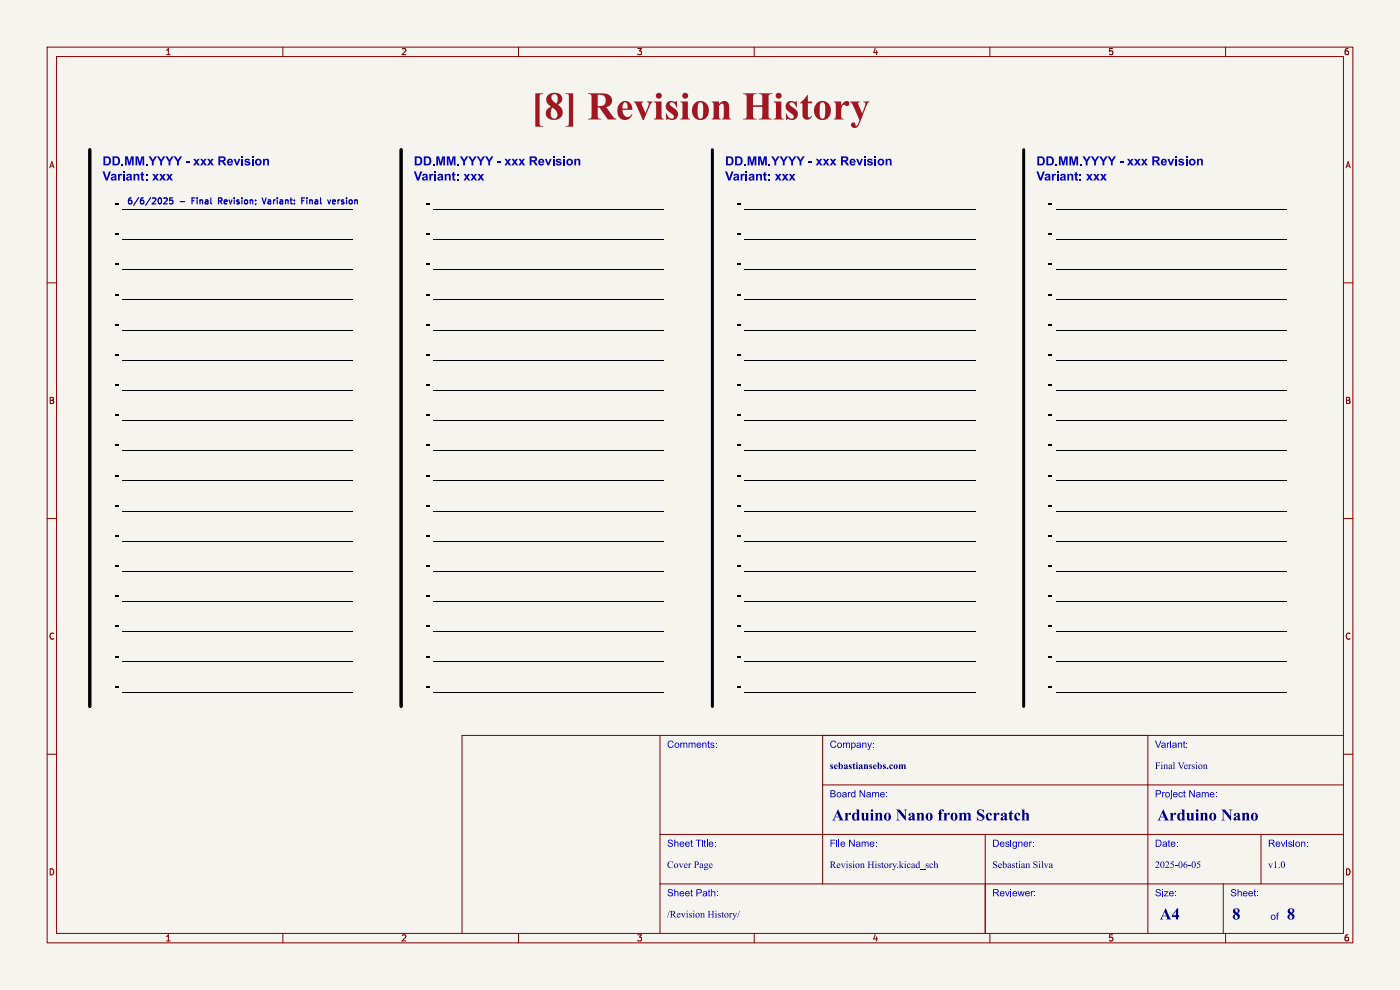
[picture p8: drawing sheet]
<svg xmlns="http://www.w3.org/2000/svg" width="297mm" height="210mm" viewBox="0 0 297 210" stroke-linecap="round" stroke-linejoin="round" font-family="sans-serif">
<defs><g id="words">
<text font-size="8.4" fill="#a21622" x="112.7" y="27.5">[8] RevisionHistory</text>
<g font-size="3.5" fill="#00007f">
<text x="176.5" y="174.9">ArduinoNanofromScratch</text>
<text x="245.5" y="174.9">ArduinoNano</text>
<text x="246" y="195.9">A4</text>
<text x="261.4" y="196">8</text>
<text x="273" y="196">8</text>
</g>
<g font-size="2.7" fill="#0000c2">
<text x="21.7" y="36.2">DD.MM.YYYY - xxx Revision</text>
<text x="21.7" y="39.4">Variant: xxx</text>
<text x="87.8" y="36.2">DD.MM.YYYY - xxx Revision</text>
<text x="87.8" y="39.4">Variant: xxx</text>
<text x="153.8" y="36.2">DD.MM.YYYY - xxx Revision</text>
<text x="153.8" y="39.4">Variant: xxx</text>
<text x="219.9" y="36.2">DD.MM.YYYY - xxx Revision</text>
<text x="219.9" y="39.4">Variant: xxx</text>
</g>
<g font-size="2.7">
<text x="24.3" y="45.1">- _________________________________</text>
<text x="90.3" y="45.1">- _________________________________</text>
<text x="156.4" y="45.1">- _________________________________</text>
<text x="222.4" y="45.1">- _________________________________</text>
<text x="24.3" y="51.5">- _________________________________</text>
<text x="90.3" y="51.5">- _________________________________</text>
<text x="156.4" y="51.5">- _________________________________</text>
<text x="222.4" y="51.5">- _________________________________</text>
<text x="24.3" y="57.9">- _________________________________</text>
<text x="90.3" y="57.9">- _________________________________</text>
<text x="156.4" y="57.9">- _________________________________</text>
<text x="222.4" y="57.9">- _________________________________</text>
<text x="24.3" y="64.3">- _________________________________</text>
<text x="90.3" y="64.3">- _________________________________</text>
<text x="156.4" y="64.3">- _________________________________</text>
<text x="222.4" y="64.3">- _________________________________</text>
<text x="24.3" y="70.7">- _________________________________</text>
<text x="90.3" y="70.7">- _________________________________</text>
<text x="156.4" y="70.7">- _________________________________</text>
<text x="222.4" y="70.7">- _________________________________</text>
<text x="24.3" y="77.1">- _________________________________</text>
<text x="90.3" y="77.1">- _________________________________</text>
<text x="156.4" y="77.1">- _________________________________</text>
<text x="222.4" y="77.1">- _________________________________</text>
<text x="24.3" y="83.5">- _________________________________</text>
<text x="90.3" y="83.5">- _________________________________</text>
<text x="156.4" y="83.5">- _________________________________</text>
<text x="222.4" y="83.5">- _________________________________</text>
<text x="24.3" y="89.9">- _________________________________</text>
<text x="90.3" y="89.9">- _________________________________</text>
<text x="156.4" y="89.9">- _________________________________</text>
<text x="222.4" y="89.9">- _________________________________</text>
<text x="24.3" y="96.3">- _________________________________</text>
<text x="90.3" y="96.3">- _________________________________</text>
<text x="156.4" y="96.3">- _________________________________</text>
<text x="222.4" y="96.3">- _________________________________</text>
<text x="24.3" y="102.7">- _________________________________</text>
<text x="90.3" y="102.7">- _________________________________</text>
<text x="156.4" y="102.7">- _________________________________</text>
<text x="222.4" y="102.7">- _________________________________</text>
<text x="24.3" y="109.1">- _________________________________</text>
<text x="90.3" y="109.1">- _________________________________</text>
<text x="156.4" y="109.1">- _________________________________</text>
<text x="222.4" y="109.1">- _________________________________</text>
<text x="24.3" y="115.5">- _________________________________</text>
<text x="90.3" y="115.5">- _________________________________</text>
<text x="156.4" y="115.5">- _________________________________</text>
<text x="222.4" y="115.5">- _________________________________</text>
<text x="24.3" y="121.9">- _________________________________</text>
<text x="90.3" y="121.9">- _________________________________</text>
<text x="156.4" y="121.9">- _________________________________</text>
<text x="222.4" y="121.9">- _________________________________</text>
<text x="24.3" y="128.3">- _________________________________</text>
<text x="90.3" y="128.3">- _________________________________</text>
<text x="156.4" y="128.3">- _________________________________</text>
<text x="222.4" y="128.3">- _________________________________</text>
<text x="24.3" y="134.7">- _________________________________</text>
<text x="90.3" y="134.7">- _________________________________</text>
<text x="156.4" y="134.7">- _________________________________</text>
<text x="222.4" y="134.7">- _________________________________</text>
<text x="24.3" y="141.1">- _________________________________</text>
<text x="90.3" y="141.1">- _________________________________</text>
<text x="156.4" y="141.1">- _________________________________</text>
<text x="222.4" y="141.1">- _________________________________</text>
<text x="24.3" y="147.5">- _________________________________</text>
<text x="90.3" y="147.5">- _________________________________</text>
<text x="156.4" y="147.5">- _________________________________</text>
<text x="222.4" y="147.5">- _________________________________</text>
</g>
<g font-size="2.1" fill="#00f">
<text x="141.5" y="159.2">Comments:</text>
<text x="176" y="159.2">Company:</text>
<text x="245" y="159.2">Variant:</text>
<text x="176" y="169.7">Board Name:</text>
<text x="245" y="169.7">Project Name:</text>
<text x="141.5" y="180.2">Sheet Title:</text>
<text x="176" y="180.2">File Name:</text>
<text x="210.5" y="180.2">Designer:</text>
<text x="245" y="180.2">Date:</text>
<text x="269" y="180.2">Revision:</text>
<text x="141.5" y="190.7">Sheet Path:</text>
<text x="210.5" y="190.7">Reviewer:</text>
<text x="245" y="190.7">Size:</text>
<text x="261" y="190.7">Sheet:</text>
<text x="269.5" y="195.7">of</text>
</g>
<g font-size="2.1" fill="#00007f">
<text x="176" y="163.7">sebastiansebs.com</text>
<text x="245" y="163.7">FinalVersion</text>
<text x="141.5" y="184.7">CoverPage</text>
<text x="176" y="184.7">RevisionHistory.kicad_sch</text>
<text x="210.5" y="184.7">SebastianSilva</text>
<text x="245" y="184.7">2025-06-05</text>
<text x="269" y="184.7">v1.0</text>
<text x="141.5" y="195.2">/RevisionHistory/</text>
</g>
<g font-size="1.8" fill="#840000">
<text x="35" y="11.9">1</text>
<text x="85" y="11.9">2</text>
<text x="135" y="11.9">3</text>
<text x="185" y="11.9">4</text>
<text x="235" y="11.9">5</text>
<text x="285" y="11.9">6</text>
<text x="10.3" y="35.9">A</text>
<text x="285.3" y="35.9">A</text>
<text x="10.3" y="85.9">B</text>
<text x="285.3" y="85.9">B</text>
<text x="10.3" y="135.9">C</text>
<text x="285.3" y="135.9">C</text>
<text x="10.3" y="185.9">D</text>
<text x="285.3" y="185.9">D</text>
<text x="35" y="199.9">1</text>
<text x="85" y="199.9">2</text>
<text x="135" y="199.9">3</text>
<text x="185" y="199.9">4</text>
<text x="235" y="199.9">5</text>
<text x="285" y="199.9">6</text>
</g>
<g font-size="1.8" fill="#0000c2">
<text x="26.8" y="43.7">6/6/2025</text>
<text x="38.1" y="43.7">-</text>
<text x="41.2" y="43.7">Final</text>
<text x="47.3" y="43.7">Revision;</text>
<text x="57.3" y="43.7">Variant:</text>
<text x="66" y="43.7">Final</text>
<text x="72.1" y="43.7">version</text>
</g>
</g></defs>
<path d="M0 0h297v210h-297z" fill="#f5f4ef" stroke="#f5f4ef" stroke-width=".21"/>
<g fill="none" stroke="#840000" stroke-width=".21">
<path d="M10 10h277v190h-277zM12 12h273v186h-273zM60 10v2M110 10v2M160 10v2M210 10v2M260 10v2M10 60h2M285 60h2M10 110h2M285 110h2M140 156v42"/>
<path d="M174.5 156v31.5M243.5 156v42M285 156h-187v42M10 160h2M140 177h145M174.5 166.5h110.5M209 177v21M267.5 177v10.5M285 160h2M60 198v2M110 198v2M140 187.5h145"/>
<path d="M160 198v2M210 198v2M259.5 187.5v10.5M260 198v2"/>
</g>
<path d="M19 31.8v118.1M85.1 31.8v118.1M151.1 31.8v118.1M217.2 31.8v118.1" fill="none" stroke="#000" stroke-width=".63"/>
<g fill="#000">
<path d="M156.5 43.2h.7v.2h-.7zM156.5 49.6h.7v.2h-.7zM156.5 56h.7v.2h-.7zM222.5 43.2h.7v.2h-.7zM222.5 49.6h.7v.2h-.7zM222.5 56h.7v.2h-.7zM156.5 62.4h.7v.2h-.7zM156.5 68.8h.7v.2h-.7zM156.5 75.2h.7v.2h-.7zM222.5 62.4h.7v.2h-.7zM222.5 68.8h.7v.2h-.7zM222.5 75.2h.7v.2h-.7z"/>
<path d="M156.5 81.6h.7v.2h-.7zM156.5 88h.7v.2h-.7zM156.5 94.4h.7v.2h-.7zM222.5 81.6h.7v.2h-.7zM222.5 88h.7v.2h-.7zM222.5 94.4h.7v.2h-.7zM156.5 100.8h.7v.2h-.7zM156.5 107.2h.7v.2h-.7zM156.5 113.6h.7v.2h-.7zM222.5 100.8h.7v.2h-.7zM222.5 107.2h.7v.2h-.7zM222.5 113.6h.7v.2h-.7z"/>
<path d="M156.5 120h.7v.2h-.7zM156.5 126.4h.7v.2h-.7zM156.5 132.8h.7v.2h-.7zM156.5 139.2h.7v.2h-.7zM222.5 120h.7v.2h-.7zM222.5 126.4h.7v.2h-.7zM222.5 132.8h.7v.2h-.7zM222.5 139.2h.7v.2h-.7zM156.5 145.6h.7v.2h-.7zM222.5 145.6h.7v.2h-.7z"/>
</g>
<g fill="#0000c2">
<path d="M220.1 33.2h.7a.96 .96 0 0 1 .9 .9 .96 .96 0 0 1-.9 1h-.7v-.3h.3a.66 .66 0 0 0 .9-.7 .66 .66 0 0 0-.9-.6v1.3h-.3z"/>
<path d="M222 33.2h.7a.96 .96 0 0 1 .9 .9 .96 .96 0 0 1-.9 1h-.7v-.3h.4a.66 .66 0 0 0 .8-.7 .66 .66 0 0 0-.8-.6v1.3h-.4z"/>
<path d="M224.6 33.2h.6l.4 1.3 .3-1.3h.6v1.9h-.4v-1.5l-.3 1.5h-.4l-.4-1.5v1.5h-.4z"/>
<path d="M226.9 33.2h.5l.4 1.3 .3-1.3h.6v1.9h-.3v-1.5l-.4 1.5h-.4l-.4-1.5v1.5h-.3z"/>
<path d="M229.6 33.2h.5l.4 .7 .5-.7h.4l-.7 1.1v.8h-.4v-.8z"/>
<path d="M231.4 33.2h.5l.4 .7 .5-.7h.4l-.7 1.1v.8h-.4v-.8z"/>
<path d="M233.2 33.2h.4l.5 .7 .4-.7h.5l-.7 1.1v.8h-.4v-.8z"/>
<path d="M235 33.2h.4l.5 .7 .4-.7h.5l-.7 1.1v.8h-.4v-.8z"/>
<path d="M244.5 33.2h.8a.55 .55 0 0 1 .7 .4 .55 .55 0 0 1-.5 .6l.7 .9h-.5l-.5-.7-.3-.1-.1 .8h-.3v-1.1h1l.1-.3-.2-.2h-.6v.5h-.3z"/>
<path d="M249.3 33.2h.4v.3h-.4z"/>
<path d="M251.6 33.2h.3v.3h-.3z"/>
<path d="M219.9 36.4h.4l.5 1.4 .4-1.4h.4l-.6 1.9h-.5z"/>
<path d="M228.1 36.6l.3-.2v.5h.3v.3h-.3v.6l.1 .2h.2v.3h-.3a.37 .37 0 0 1-.3-.5v-.6h-.2z"/>
<path d="M21.9 33.2h.7a.96 .96 0 0 1 .9 .9 .96 .96 0 0 1-.8 1h-.8v-.3h.4a.66 .66 0 0 0 .9-.7 .66 .66 0 0 0-.9-.6v1.3h-.4z"/>
<path d="M23.9 33.2h.7a.96 .96 0 0 1 .9 .9 .96 .96 0 0 1-.9 1h-.7v-.3h.4a.66 .66 0 0 0 .8-.7 .66 .66 0 0 0-.8-.6v1.3h-.4z"/>
<path d="M26.5 33.2h.6l.3 1.3 .4-1.3h.6v1.9h-.4v-1.5l-.4 1.5h-.3l-.4-1.5v1.5h-.4z"/>
<path d="M28.7 33.2h.6l.4 1.3 .3-1.3h.6v1.9h-.4v-1.5l-.3 1.5h-.4l-.4-1.5v1.5h-.4z"/>
<path d="M31.5 33.2h.5l.4 .7 .5-.7h.4l-.7 1.1v.8h-.4v-.8z"/>
<path d="M33.3 33.2h.4l.5 .7 .4-.7h.5l-.7 1.1v.8h-.4v-.8z"/>
<path d="M35.1 33.2h.4l.5 .7 .4-.7h.5l-.7 1.1v.8h-.4v-.8z"/>
<path d="M36.8 33.2h.5l.4 .7 .5-.7h.4l-.7 1.1v.8h-.4v-.8z"/>
<path d="M46.3 33.2h.8a.55 .55 0 0 1 .8 .4 .55 .55 0 0 1-.5 .6l.6 .9h-.4l-.5-.7-.3-.1-.1 .8h-.4v-1.1h1l.2-.3-.2-.2h-.6v.5h-.4z"/>
<path d="M51.2 33.2h.4v.3h-.4z"/>
<path d="M53.4 33.2h.4v.3h-.4z"/>
<path d="M21.7 36.4h.5l.4 1.4 .5-1.4h.4l-.7 1.9h-.4z"/>
<path d="M30 36.6l.3-.2v.5h.3v.3h-.3v.6l.1 .2h.2v.3h-.3a.37 .37 0 0 1-.3-.5v-.6h-.2z"/>
</g>
<g fill="#000">
<path d="M24.4 43.2h.7v.2h-.7zM24.4 49.6h.7v.2h-.7zM24.4 56h.7v.2h-.7zM24.4 62.4h.7v.2h-.7zM24.4 68.8h.7v.2h-.7zM24.4 75.2h.7v.2h-.7zM24.4 81.6h.7v.2h-.7zM24.4 88h.7v.2h-.7zM24.4 94.4h.7v.2h-.7zM24.4 100.8h.7v.2h-.7zM24.4 107.2h.7v.2h-.7zM24.4 113.6h.7v.2h-.7z"/>
<path d="M24.4 120h.7v.2h-.7zM24.4 126.4h.7v.2h-.7zM24.4 132.8h.7v.2h-.7zM24.4 139.2h.7v.2h-.7zM24.4 145.6h.7v.2h-.7z"/>
</g>
<g fill="#0000c2">
<path d="M154 33.2h.7a.96 .96 0 0 1 .9 .9 .96 .96 0 0 1-.9 1h-.7v-.3h.4a.66 .66 0 0 0 .8-.7 .66 .66 0 0 0-.8-.6v1.3h-.4z"/>
<path d="M155.9 33.2h.7a.96 .96 0 0 1 .9 .9 .96 .96 0 0 1-.8 1h-.8v-.3h.4a.66 .66 0 0 0 .9-.7 .66 .66 0 0 0-.9-.6v1.3h-.4z"/>
<path d="M158.6 33.2h.6l.3 1.3 .4-1.3h.5v1.9h-.3v-1.5l-.4 1.5h-.4l-.3-1.5v1.5h-.4z"/>
<path d="M160.8 33.2h.6l.3 1.3 .4-1.3h.6v1.9h-.4v-1.5l-.4 1.5h-.3l-.4-1.5v1.5h-.4z"/>
<path d="M163.6 33.2h.4l.5 .7 .4-.7h.5l-.7 1.1v.8h-.4v-.8z"/>
<path d="M165.4 33.2h.4l.5 .7 .4-.7h.5l-.7 1.1v.8h-.4v-.8z"/>
<path d="M167.2 33.2h.4l.5 .7 .4-.7h.4l-.7 1.1v.8h-.4v-.8z"/>
<path d="M168.9 33.2h.5l.4 .7 .5-.7h.4l-.7 1.1v.8h-.4v-.8z"/>
<path d="M178.4 33.2h.8a.55 .55 0 0 1 .8 .4 .55 .55 0 0 1-.5 .6l.6 .9h-.4l-.5-.7-.3-.1-.1 .8h-.4v-1.1h1l.2-.3-.2-.2h-.6v.5h-.4z"/>
<path d="M183.3 33.2h.4v.3h-.4z"/>
<path d="M185.5 33.2h.4v.3h-.4z"/>
<path d="M153.8 36.4h.4l.5 1.4 .5-1.4h.4l-.7 1.9h-.4z"/>
<path d="M162 36.6l.4-.2v.5h.3v.3h-.3v.6v.2h.3v.3h-.3a.37 .37 0 0 1-.4-.5v-.6h-.1z"/>
<path d="M88 33.2h.7a.96 .96 0 0 1 .9 .9 .96 .96 0 0 1-.9 1h-.7v-.3h.4a.66 .66 0 0 0 .8-.7 .66 .66 0 0 0-.8-.6v1.3h-.4z"/>
<path d="M89.9 33.2h.7a.96 .96 0 0 1 .9 .9 .96 .96 0 0 1-.9 1h-.7v-.3h.4a.66 .66 0 0 0 .8-.7 .66 .66 0 0 0-.8-.6v1.3h-.4z"/>
<path d="M92.6 33.2h.5l.4 1.3 .3-1.3h.6v1.9h-.3v-1.5l-.4 1.5h-.4l-.4-1.5v1.5h-.3z"/>
<path d="M94.8 33.2h.6l.3 1.3 .4-1.3h.5v1.9h-.3v-1.5l-.4 1.5h-.4l-.4-1.5v1.5h-.3z"/>
<path d="M97.6 33.2h.4l.5 .7 .4-.7h.4l-.7 1.1v.8h-.3v-.8z"/>
<path d="M99.3 33.2h.5l.4 .7 .5-.7h.4l-.7 1.1v.8h-.4v-.8z"/>
<path d="M101.1 33.2h.5l.4 .7 .5-.7h.4l-.7 1.1v.8h-.4v-.8z"/>
<path d="M102.9 33.2h.4l.5 .7 .4-.7h.5l-.7 1.1v.8h-.4v-.8z"/>
<path d="M112.4 33.2h.8a.55 .55 0 0 1 .7 .4 .55 .55 0 0 1-.5 .6l.7 .9h-.5l-.5-.7-.3-.1v.8h-.4v-1.1h1l.1-.3-.2-.2h-.5v.5h-.4z"/>
<path d="M117.3 33.2h.3v.3h-.3z"/>
<path d="M119.5 33.2h.3v.3h-.3z"/>
<path d="M87.8 36.4h.4l.5 1.4 .5-1.4h.4l-.7 1.9h-.4z"/>
<path d="M96 36.6l.4-.2v.5h.2v.3h-.2v.6v.2h.2v.3h-.2a.37 .37 0 0 1-.4-.5v-.6h-.2z"/>
</g>
<g fill="#000">
<path d="M90.4 43.2h.7v.2h-.7zM90.4 49.6h.7v.2h-.7zM90.4 56h.7v.2h-.7zM90.4 62.4h.7v.2h-.7zM90.4 68.8h.7v.2h-.7zM90.4 75.2h.7v.2h-.7zM90.4 81.6h.7v.2h-.7zM90.4 88h.7v.2h-.7zM90.4 94.4h.7v.2h-.7zM90.4 100.8h.7v.2h-.7zM90.4 107.2h.7v.2h-.7zM90.4 113.6h.7v.2h-.7z"/>
<path d="M90.4 120h.7v.2h-.7zM90.4 126.4h.7v.2h-.7zM90.4 132.8h.7v.2h-.7zM90.4 139.2h.7v.2h-.7zM90.4 145.6h.7v.2h-.7z"/>
</g>
<g fill="none" stroke="#0000c2" stroke-width=".25">
<path d="M34.1 42.1l.2 .4-.2 .6M34.7 42.1l.5-.1 .3 .3-.8 1h.8M36.6 42h-.6v.6l.6-.1v.6l-.2 .2-.4-.2M46.4 42.6h.4M46.7 42.6l.4 .7M46.8 42h-.4v1.3M55.6 42l.4 1.3 .5-1.3M64 42h.6M64 42.6h.4M65.1 42v.1M65.1 42.4v.9M70.6 43.2h.5"/>
<path d="M70.6 42.5l.4-.1 .2 .3-.6 .1"/>
</g>
<use href="#words"/>
</svg>
